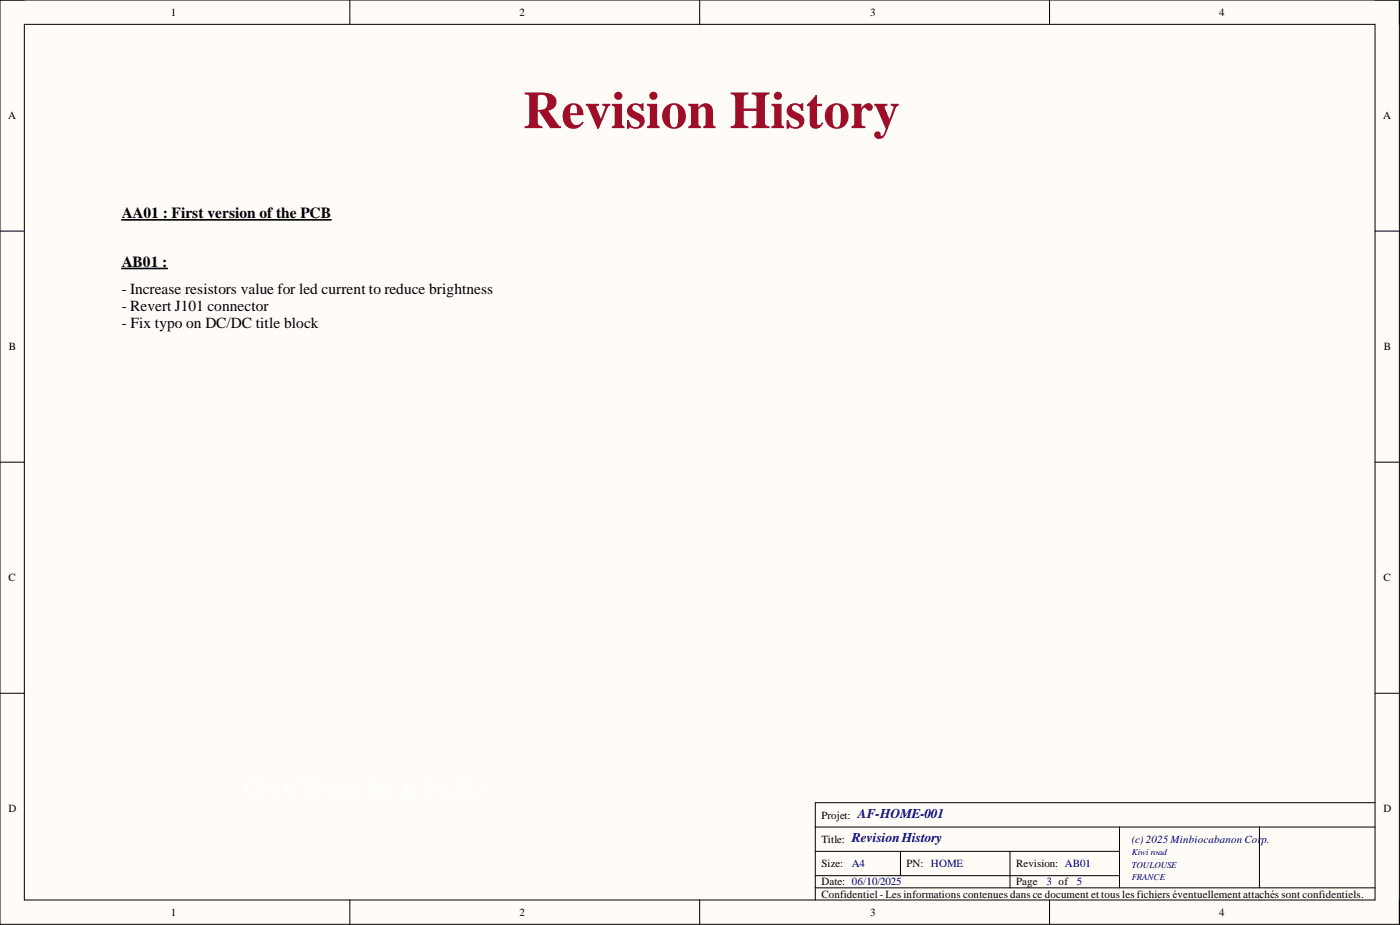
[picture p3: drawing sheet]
<svg xmlns="http://www.w3.org/2000/svg" width="292mm" height="193mm" viewBox="0 0 292 193" stroke-linecap="round" stroke-linejoin="round" font-family="sans-serif">
<defs><g id="words">
<text font-size="11" fill="#9e0e29" x="109.2" y="26.7">Revision History</text>
<g font-size="3.2">
<text x="25.4" y="45.5">AA01 : First version of the PCB</text>
<text x="25.4" y="55.7">AB01 :</text>
<text x="25.4" y="61.2">- Increase resistors value for led current to reduce brightness</text>
<text x="25.4" y="64.8">- Revert J101 connector</text>
<text x="25.4" y="68.3">- Fix typo on DC/DC title block</text>
</g>
<g font-size="2.8" fill="#000080">
<text x="179" y="170.7">AF-HOME-001</text>
<text x="177.7" y="175.7">RevisionHistory</text>
</g>
<g font-size="2.3">
<text x="35.6" y="3.3">1</text>
<text x="108.4" y="3.3">2</text>
<text x="181.5" y="3.3">3</text>
<text x="254.4" y="3.3">4</text>
<text x="1.7" y="24.9">A</text>
<text x="288.6" y="24.9">A</text>
<text x="1.9" y="73.1">B</text>
<text x="288.8" y="73.1">B</text>
<text x="1.8" y="121.3">C</text>
<text x="288.7" y="121.3">C</text>
<text x="1.8" y="169.5">D</text>
<text x="171.4" y="170.8">Projet:</text>
<text x="288.7" y="169.5">D</text>
<text x="171.4" y="175.8">Title:</text>
<text x="171.4" y="180.9">Size:</text>
<text x="171.4" y="184.7">Date: 06/10/2025</text>
<text x="189.1" y="180.9">PN: HOME</text>
<text x="212" y="180.9">Revision: AB01</text>
<text x="212" y="184.7">Page</text>
<text x="35.6" y="191.1">1</text>
<text x="108.4" y="191.1">2</text>
<text x="171.4" y="187.2">Confidentiel - Les informations contenues dans ce document et tous les fichiers éventuellement attachés sont confidentiels.</text>
<text x="181.5" y="191.1">3</text>
<text x="254.4" y="191.1">4</text>
</g>
<g font-size="2.3" fill="#000080">
<text x="236.1" y="175.8">(c) 2025 Minbiocabanon Cor</text>
<text x="263.2" y="175.8">p.</text>
<text x="177.7" y="180.9">A4</text>
<text x="218.3" y="184.7">3 of</text>
<text x="224.7" y="184.7">5</text>
</g>
<g font-size="1.9" fill="#000080">
<text x="236.1" y="178.5">Kiwi road</text>
<text x="236.1" y="181">TOULOUSE</text>
<text x="236.1" y="183.5">FRANCE</text>
</g>
</g></defs>
<path d="M0 0h292v192.8h-292z" fill-rule="evenodd" fill="#fffcf8"/>
<path d="M0 0h292v192.8h-292z" fill="none" stroke="#000" stroke-width=".21"/>
<path d="M5.1 5.1h281.8v182.7h-281.8z" fill-rule="evenodd" fill="#fffcf8"/>
<g fill="none" stroke="#000" stroke-width=".21">
<path d="M0 0h5.1M5.1 5.1h281.8v182.7h-281.8zM73 0v5.1M146 0v5.1M219 0v5.1M286.9 0h5.1v5.1M0 48.2h5.1M286.9 48.2h5.1M0 96.4h5.1M286.9 96.4h5.1M0 144.6h5.1M286.9 144.6h5.1"/>
<path d="M170.1 172.5h116.8M170.1 177.6h63.5M187.9 177.6v5.1M210.7 177.6v7.6M233.6 172.5v12.7M262.8 172.5v12.7M286.9 167.5h-116.8v20.3M73 187.8v5M146 187.8v5M170.1 185.2h116.8M170.1 182.7h63.5M219 187.8v5"/>
<path d="M292 187.8v5"/>
</g>
<path d="M25.4 45.9h43.7M25.4 56h9.5" fill="none" stroke="#000" stroke-width=".34"/>
<use href="#words"/>
</svg>
